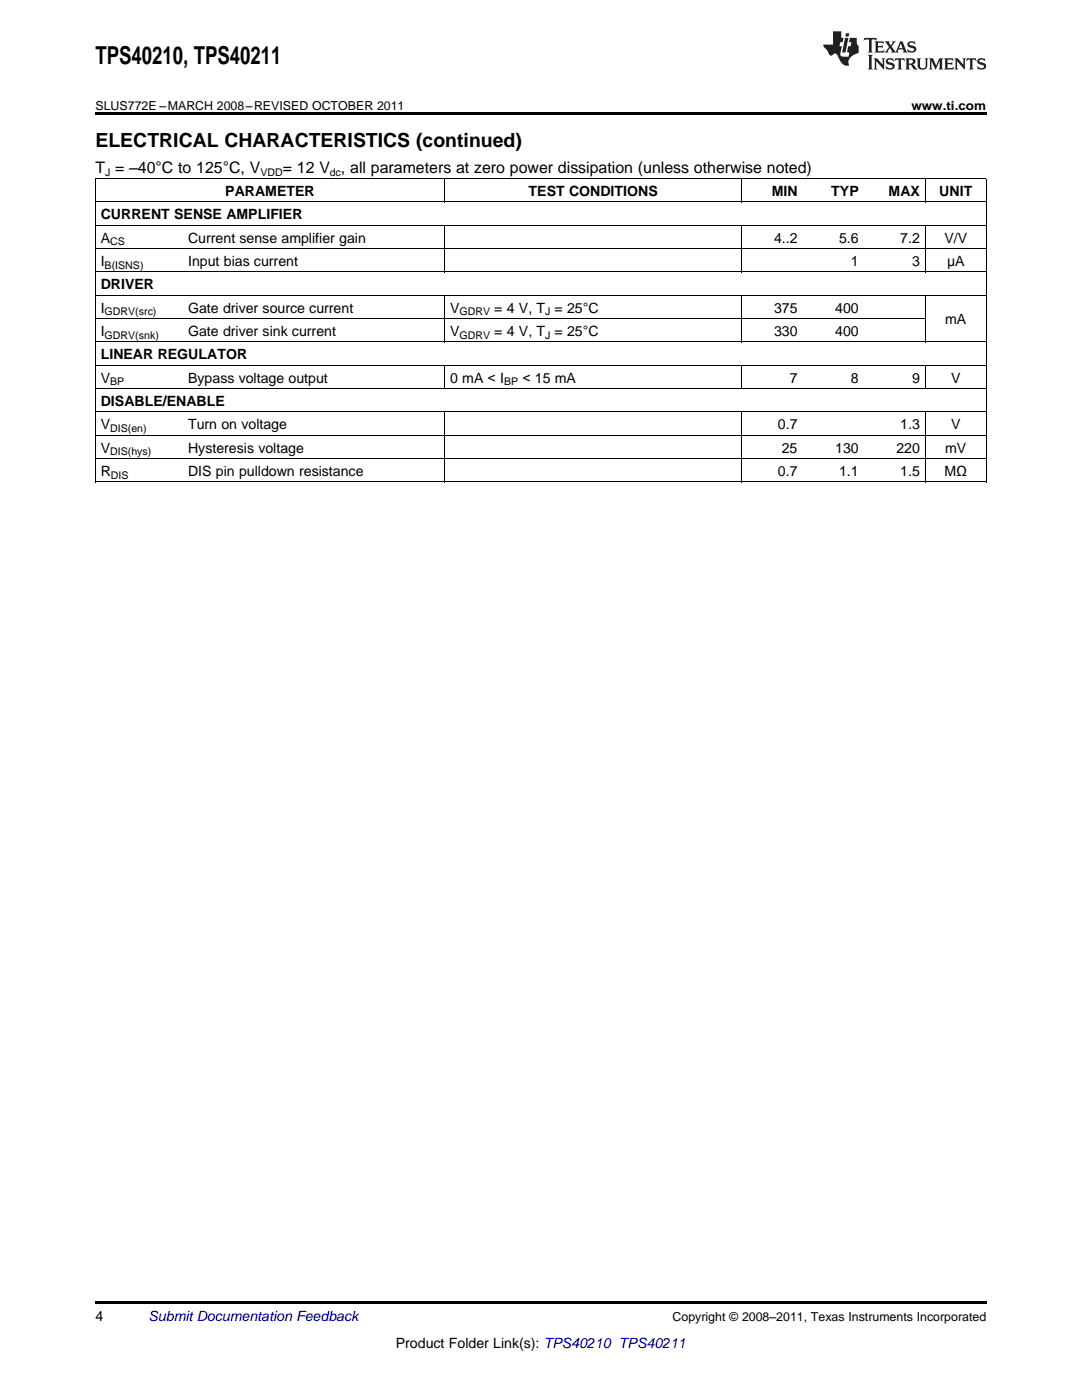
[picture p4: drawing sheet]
<svg xmlns="http://www.w3.org/2000/svg" width="216mm" height="279mm" viewBox="0 0 216 279" stroke-linecap="round" stroke-linejoin="round" font-family="sans-serif">
<defs><g id="words">
<text font-size="4.9" x="19" y="12.8">TPS40210, TPS40211</text>
<text font-size="3.9" x="19" y="29.3">ELECTRICAL CHARACTERISTICS (continued)</text>
<g font-size="3.2">
<text x="19" y="34.4">T = –40°C to 125°C, V</text>
<text x="56.4" y="34.4">= 12 V , all parameters at zero power dissipation (unless otherwise noted)</text>
</g>
<g font-size="2.8">
<text x="44.9" y="39.1">PARAMETER</text>
<text x="105.5" y="39.1">TEST CONDITIONS</text>
<text x="154" y="39.1">MIN</text>
<text x="165.9" y="39.1">TYP</text>
<text x="177.3" y="39.1">MAX</text>
<text x="187.4" y="39.1">UNIT</text>
<text x="20.1" y="43.7">CURRENT SENSE AMPLIFIER</text>
<text x="20.1" y="48.4">A</text>
<text x="20.1" y="53.1">I</text>
<text x="37.5" y="48.4">Current sense amplifier gain</text>
<text x="37.5" y="53.1">Input bias current</text>
<text x="154.4" y="48.4">4..2</text>
<text x="167.4" y="48.4">5.6</text>
<text x="169.8" y="53.1">1</text>
<text x="179.6" y="48.4">7.2</text>
<text x="182" y="53.1">3</text>
<text x="188.5" y="48.4">V/V</text>
<text x="189" y="53.1">μA</text>
<text x="20.1" y="57.7">DRIVER</text>
<text x="20.1" y="62.4">I</text>
<text x="37.5" y="62.4">Gate driver source current</text>
<text x="89.8" y="62.4">V</text>
<text x="98.6" y="62.4">= 4 V, T = 25°C</text>
<text x="154.4" y="62.4">375</text>
<text x="166.7" y="62.4">400</text>
<text x="188.6" y="64.7">mA</text>
<text x="20.1" y="67">I</text>
<text x="20.1" y="71.7">LINEAR REGULATOR</text>
<text x="37.5" y="67">Gate driver sink current</text>
<text x="89.8" y="67">V</text>
<text x="98.6" y="67">= 4 V, T = 25°C</text>
<text x="154.4" y="67">330</text>
<text x="166.7" y="67">400</text>
<text x="20.1" y="76.3">V</text>
<text x="37.5" y="76.3">Bypass voltage output</text>
<text x="89.8" y="76.3">0 mA &lt; I</text>
<text x="104.2" y="76.3">&lt; 15 mA</text>
<text x="157.6" y="76.3">7</text>
<text x="169.8" y="76.3">8</text>
<text x="182" y="76.3">9</text>
<text x="189.8" y="76.3">V</text>
<text x="20.1" y="81">DISABLE/ENABLE</text>
<text x="20.1" y="85.7">V</text>
<text x="37.5" y="85.7">Turn on voltage</text>
<text x="155.2" y="85.7">0.7</text>
<text x="179.6" y="85.7">1.3</text>
<text x="189.8" y="85.7">V</text>
<text x="20.1" y="90.3">V</text>
<text x="20.1" y="95">R</text>
<text x="37.5" y="90.3">Hysteresis voltage</text>
<text x="37.5" y="95">DIS pin pulldown resistance</text>
<text x="155.2" y="95">0.7</text>
<text x="156" y="90.3">25</text>
<text x="166.7" y="90.3">130</text>
<text x="167.4" y="95">1.1</text>
<text x="178.9" y="90.3">220</text>
<text x="179.6" y="95">1.5</text>
<text x="188.5" y="95">MΩ</text>
<text x="188.6" y="90.3">mV</text>
<text x="19" y="263.6">4</text>
<text x="79" y="269">Product Folder Link(s): TPS40210 TPS40211</text>
</g>
<text font-size="2.8" fill="#0000c8" x="29.6" y="263.6">Submit Documentation Feedback</text>
<g font-size="2.5">
<text x="19" y="21.9">SLUS772E –MARCH 2008–REVISED OCTOBER 2011</text>
<text x="181.9" y="21.9">www.ti.com</text>
<text x="134.2" y="263.6">Copyright © 2008–2011, Texas Instruments Incorporated</text>
</g>
<g font-size="2.1">
<text x="21" y="35.1">J</text>
<text x="52" y="35.1">VDD</text>
<text x="65.8" y="35.1">dc</text>
<text x="20.9" y="53.6">B(ISNS)</text>
<text x="22" y="49">CS</text>
<text x="20.9" y="62.9">GDRV(src)</text>
<text x="91.7" y="62.9">GDRV</text>
<text x="108.8" y="62.9">J</text>
<text x="20.9" y="67.6">GDRV(snk)</text>
<text x="91.7" y="67.6">GDRV</text>
<text x="108.8" y="67.6">J</text>
<text x="22" y="76.9">BP</text>
<text x="100.6" y="76.9">BP</text>
<text x="22" y="86.2">DIS(en)</text>
<text x="22" y="90.9">DIS(hys)</text>
<text x="22.1" y="95.5">DIS</text>
</g>
</g></defs>
<g fill="#231f20">
<path d="M172.5 7.6l-.1 .5 .4-.2h.6v.1v2.1l-.2 .4h.9l-.2-.4v-2.1l.1-.1h.5l.5 .2-.2-.5zM174.5 8.3l.2 .3v1.5l-.2 .4h1.8l.2-.6a1.04 1.04 0 0 1-1.3 .2v-.7h.6l.3 .2v-.6l-.3 .2h-.6v-.6l.8-.1 .4 .3-.2-.5zM176.5 8.3l.9 1.1-.9 1.1h.8l-.2-.2 .4-.7 .5 .7-.2 .2h1.5l-.2-.2 .2-.4h.9l.1 .4-.2 .2h1l-.3-.3-.7-1.9h-.5l-.9 2-.8-1 .9-1h-.8l.1 .3-.4 .5-.3-.6 .1-.2zM179.7 8.6l.4 1h-.7zM181.3 8.4a.63 .63 0 0 0-.2 .7 .63 .63 0 0 0 .6 .4l.6 .2 .1 .2a.75 .75 0 0 1-.7 .4 .75 .75 0 0 1-.6-.5l.1 .7 .1-.1a1.11 1.11 0 0 0 1.5-.6 1.13 1.13 0 0 0-1.2-.8l-.1-.4a1.04 1.04 0 0 1 1.2 .2l-.2-.5-.2 .1-.4-.2zM173.2 10.9l.2 .4v2.2l-.2 .4h1l-.3-.4v-2.2l.3-.4zM174.3 11.6l.3 .4v1.5l-.3 .4h.8l-.2-.4v-1.3l1.5 1.7v-1.9l.2-.4h-.7l.2 .4v.9l-1.1-1.3zM177 11.8a.62 .62 0 0 0-.2 .7 .62 .62 0 0 0 .6 .4l.6 .1 .1 .3a.76 .76 0 0 1-.7 .3 .76 .76 0 0 1-.7-.4l.2 .7 .1-.1a1.11 1.11 0 0 0 1.5-.6 1.13 1.13 0 0 0-1.2-.8l-.1-.4a1.04 1.04 0 0 1 1.2 .2l-.2-.6-.2 .1-.5-.1zM178.7 11.6l-.2 .6a.61 .61 0 0 1 .8-.3v1.6l-.2 .4h.9l-.2-.4v-1.6a.63 .63 0 0 1 .7 .3l-.1-.6zM180.6 11.6l.3 .4v1.5l-.3 .4h1l-.2-.2-.1-.8 .6 .2a.76 .76 0 0 0 1.2 .7l-1-1a.58 .58 0 0 0 .6-.5 .58 .58 0 0 0-.5-.6zM181.4 11.9h.1a.45 .45 0 0 1 .5 .1 .45 .45 0 0 1 .1 .5l-.8 .2zM182.9 11.6l.2 .2a2.17 2.17 0 0 0 .3 1.9 .99 .99 0 0 0 1.6-.6v-1.1l.2-.4h-.7l.2 .2a1.92 1.92 0 0 1-.2 1.8 .6 .6 0 0 1-.9-.5v-1.1l.2-.4zM185.4 11.6l.2 .4v1.5l-.2 .4h.7l-.2-.4v-1.4l.8 1.8 .8-1.8v1.4l-.2 .4h.9l-.2-.4v-1.5l.2-.4h-.8l-.6 1.5-.6-1.5zM188.4 11.6l.2 .4v1.5l-.2 .4h1.8l.1-.6a1.04 1.04 0 0 1-1.2 .1v-.6h.5l.4 .2v-.6l-.4 .2h-.5v-.7h.8l.3 .3-.1-.6zM190.5 11.6l.2 .4v1.5l-.2 .4h.7l-.2-.4v-1.3l1.5 1.7v-1.9l.2-.4h-.7l.2 .4v.9l-1.1-1.3zM192.9 11.6l-.1 .6a.61 .61 0 0 1 .7-.3l.1 1.6-.3 .4h1l-.3-.4 .1-1.6a.63 .63 0 0 1 .7 .3l-.1-.6zM195.2 11.8a.62 .62 0 0 0-.2 .7 .62 .62 0 0 0 .6 .4l.6 .1 .1 .3a.76 .76 0 0 1-.7 .3 .76 .76 0 0 1-.6-.4l.1 .7 .1-.1a1.11 1.11 0 0 0 1.6-.6 1.13 1.13 0 0 0-1.3-.8l-.1-.4a1.04 1.04 0 0 1 1.2 .2l-.1-.6-.2 .1-.5-.1z"/>
<path d="M166.2 6.3v2.6h-1.9v.4l.8 .9a.91 .91 0 0 0 1 .8 .56 .56 0 0 1 .5-.3 .56 .56 0 0 1 .5 .3l.4 .8a1.53 1.53 0 0 0 1.9 1.2 1.54 1.54 0 0 1 1-2.1l.9-.3v-1.4a1.52 1.52 0 0 1-.4-1.6h-1.3l-.2 .8h.5l-.2 .8h-.5l-.1 1v.2l.4 .1-.2 .8a1.93 1.93 0 0 1-1.6-.3l.3-1.8h-.5l.2-.8h.4l.2-.8h-.4v-1.3zM168.6 7.6l-.6 2.9h.7l.6-2.9zM168.8 6.6l-.1 .7h.6l.2-.7z"/>
</g>
<path d="M19 22.5h177.8v.5h-177.8zM19 259.7h177.8v.5h-177.8z" fill="#000"/>
<g fill="none" stroke="#000" stroke-width=".2">
<path d="M19 35.6h177.8M19.1 35.7v60.5M88.7 35.7v4.7M148 35.7v4.7M184.6 35.7v4.7M196.8 35.7v60.5M19 58.9h177.8M19 54.3h177.8M19 49.6h177.8M19 45h177.8M19 40.3h177.8M88.7 45v9.3"/>
<path d="M88.7 59v9.3M148 45v9.3M148 59v9.3M184.6 45v9.3M184.6 59v9.3M19 77.6h177.8M19 72.9h177.8M19 68.2h177.8M19 63.6h165.6M88.7 73v4.6M148 73v4.6M184.6 73v4.6"/>
<path d="M19 96.2h177.8M19 91.5h177.8M19 86.9h177.8M19 82.2h177.8M88.7 82.3v13.9M148 82.3v13.9M184.6 82.3v13.9"/>
</g>
<use href="#words"/>
</svg>
